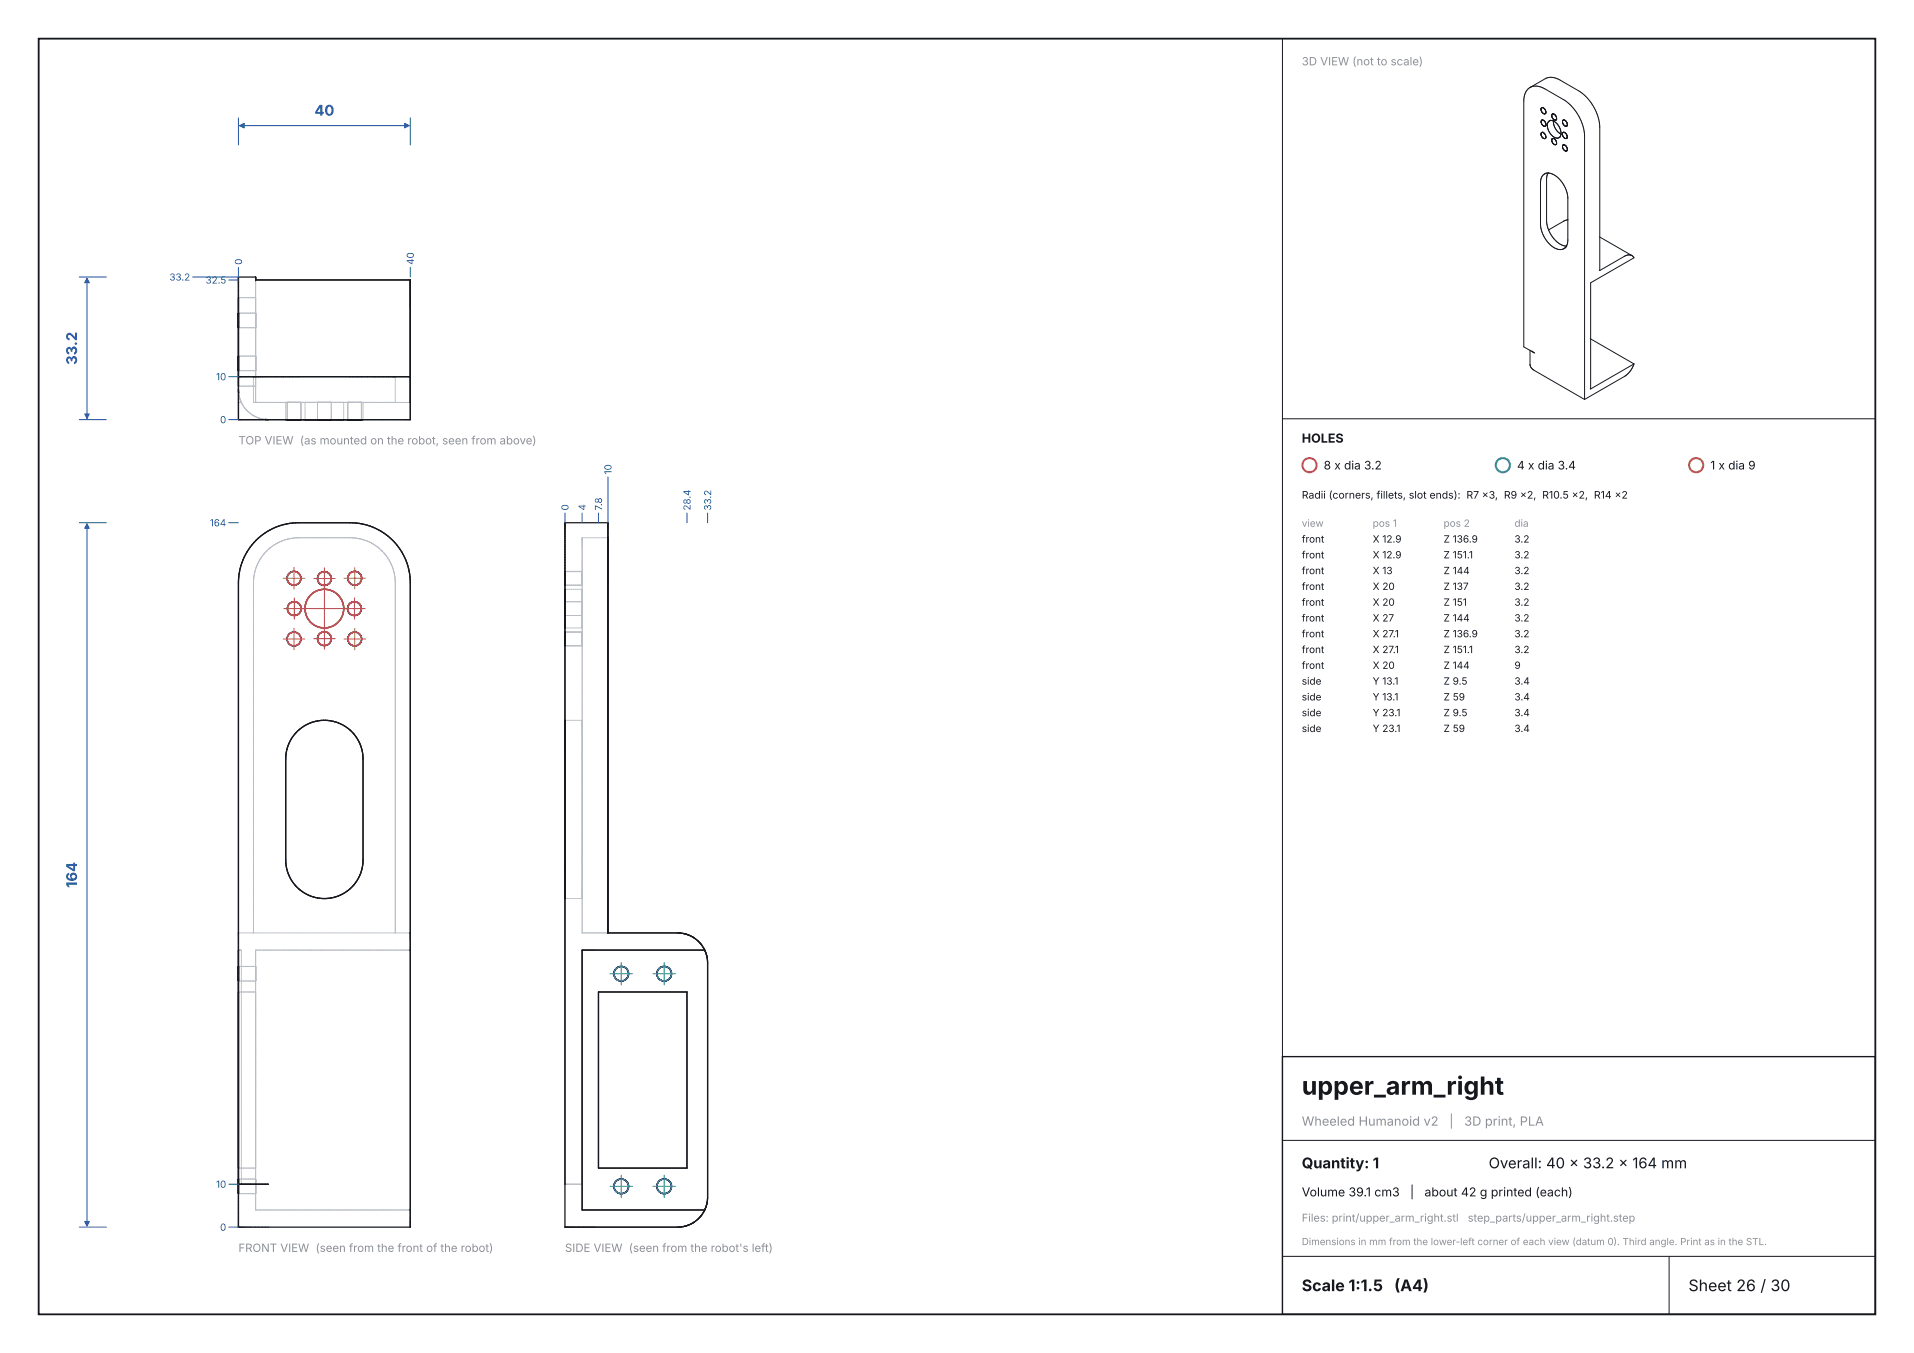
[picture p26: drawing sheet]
<svg xmlns="http://www.w3.org/2000/svg" width="297mm" height="210mm" viewBox="0 0 297 210" stroke-linecap="round" stroke-linejoin="round" font-family="sans-serif">
<defs><g id="words">
<text font-size="3.9" fill="#16181d" x="202" y="169.9">upper_arm_right</text>
<g font-size="2.5" fill="#16181d">
<text x="202" y="200.4">Scale 1:1.5</text>
<text x="216.3" y="200.4">(A4)</text>
<text x="262" y="200.4">Sheet 26 / 30</text>
</g>
<g font-size="2.3" fill="#1f4fa3">
<text x="48.8" y="17.9">40</text>
<text x="11.9" y="56.6" transform="rotate(-90 11.9 56.6)">33.2</text>
<text x="11.9" y="137.8" transform="rotate(-90 11.9 137.8)">164</text>
</g>
<g font-size="2.3" fill="#16181d">
<text x="202" y="181.3">Quantity: 1</text>
<text x="231" y="181.3">Overall: 40 x 33.2 x 164 mm</text>
</g>
<g font-size="2" fill="#8a8f98">
<text x="202" y="174.7">Wheeled Humanoid v2</text>
<text x="224.9" y="174.7">|</text>
<text x="227.2" y="174.7">3D print, PLA</text>
</g>
<g font-size="1.9" fill="#16181d">
<text x="202" y="68.7">HOLES</text>
<text x="202" y="185.7">Volume 39.1 cm3</text>
<text x="218.8" y="185.7">|</text>
<text x="221" y="185.7">about 42 g printed (each)</text>
</g>
<g font-size="1.8" fill="#8a8f98">
<text x="202" y="10.1">3D VIEW (not to scale)</text>
<text x="37" y="69">TOP VIEW (as mounted on the robot, seen from above)</text>
<text x="37" y="194.3">FRONT VIEW (seen from the front of the robot)</text>
<text x="87.7" y="194.3">SIDE VIEW (seen from the robot's left)</text>
</g>
<g font-size="1.8" fill="#16181d">
<text x="205.4" y="72.9">8 x dia 3.2</text>
<text x="235.4" y="72.9">4 x dia 3.4</text>
<text x="265.4" y="72.9">1 x dia 9</text>
</g>
<g font-size="1.7" fill="#8a8f98">
<text x="202" y="189.6">Files: print/upper_arm_right.stl</text>
<text x="227.8" y="189.6">step_parts/upper_arm_right.step</text>
</g>
<g font-size="1.6" fill="#16181d">
<text x="202" y="77.4">Radii (corners, fillets, slot ends): R7 x3, R9 x2, R10.5 x2, R14 x2</text>
<text x="202" y="84.2">front</text>
<text x="202" y="86.7">front</text>
<text x="202" y="89.1">front</text>
<text x="213" y="84.2">X 12.9</text>
<text x="213" y="86.7">X 12.9</text>
<text x="213" y="89.1">X 13</text>
<text x="224" y="84.2">Z 136.9</text>
<text x="224" y="86.7">Z 151.1</text>
<text x="224" y="89.1">Z 144</text>
<text x="235" y="84.2">3.2</text>
<text x="235" y="86.7">3.2</text>
<text x="235" y="89.1">3.2</text>
<text x="202" y="91.6">front</text>
<text x="202" y="94">front</text>
<text x="213" y="91.6">X 20</text>
<text x="213" y="94">X 20</text>
<text x="224" y="91.6">Z 137</text>
<text x="224" y="94">Z 151</text>
<text x="235" y="91.6">3.2</text>
<text x="235" y="94">3.2</text>
<text x="202" y="96.5">front</text>
<text x="202" y="98.9">front</text>
<text x="202" y="101.4">front</text>
<text x="213" y="96.5">X 27</text>
<text x="213" y="98.9">X 27.1</text>
<text x="213" y="101.4">X 27.1</text>
<text x="224" y="96.5">Z 144</text>
<text x="224" y="98.9">Z 136.9</text>
<text x="224" y="101.4">Z 151.1</text>
<text x="235" y="96.5">3.2</text>
<text x="235" y="98.9">3.2</text>
<text x="235" y="101.4">3.2</text>
<text x="202" y="103.8">front</text>
<text x="202" y="106.3">side</text>
<text x="213" y="103.8">X 20</text>
<text x="213" y="106.3">Y 13.1</text>
<text x="224" y="103.8">Z 144</text>
<text x="224" y="106.3">Z 9.5</text>
<text x="235" y="103.8">9</text>
<text x="235" y="106.3">3.4</text>
<text x="202" y="108.7">side</text>
<text x="202" y="111.2">side</text>
<text x="202" y="113.6">side</text>
<text x="213" y="108.7">Y 13.1</text>
<text x="213" y="111.2">Y 23.1</text>
<text x="213" y="113.6">Y 23.1</text>
<text x="224" y="108.7">Z 59</text>
<text x="224" y="111.2">Z 9.5</text>
<text x="224" y="113.6">Z 59</text>
<text x="235" y="108.7">3.4</text>
<text x="235" y="111.2">3.4</text>
<text x="235" y="113.6">3.4</text>
</g>
<g font-size="1.6" fill="#8a8f98">
<text x="202" y="81.8">view</text>
<text x="213" y="81.8">pos 1</text>
<text x="224" y="81.8">pos 2</text>
<text x="235" y="81.8">dia</text>
</g>
<g font-size="1.5" fill="#1f4fa3">
<text x="37.6" y="41.1" transform="rotate(-90 37.6 41.1)">0</text>
<text x="64.2" y="41.1" transform="rotate(-90 64.2 41.1)">40</text>
<text x="26.3" y="43.6">33.2</text>
<text x="31.9" y="44">32.5</text>
<text x="33.5" y="59">10</text>
<text x="34.1" y="65.7">0</text>
<text x="94.9" y="73.6" transform="rotate(-90 94.9 73.6)">10</text>
<text x="32.6" y="81.7">164</text>
<text x="88.2" y="79.2" transform="rotate(-90 88.2 79.2)">0</text>
<text x="90.9" y="79.2" transform="rotate(-90 90.9 79.2)">4</text>
<text x="93.4" y="79.2" transform="rotate(-90 93.4 79.2)">7.8</text>
<text x="107.2" y="79.2" transform="rotate(-90 107.2 79.2)">28.4</text>
<text x="110.4" y="79.2" transform="rotate(-90 110.4 79.2)">33.2</text>
<text x="33.5" y="184.4">10</text>
<text x="34.1" y="191">0</text>
</g>
<text font-size="1.5" fill="#8a8f98" x="202" y="193.3">Dimensions in mm from the lower-left corner of each view (datum 0). Third angle. Print as in the STL.</text>
</g></defs>
<path d="M6 6h285v198h-285z" fill="none" stroke="#16181d" stroke-width=".28"/>
<circle cx="203.2" cy="72.2" r="1.1" fill="none" stroke="#d1495b" stroke-width=".32"/>
<circle cx="233.2" cy="72.2" r="1.1" fill="none" stroke="#1b9e77" stroke-width=".32"/>
<circle cx="263.2" cy="72.2" r="1.1" fill="none" stroke="#e08a00" stroke-width=".32"/>
<path d="M199 164h92v40h-92z" fill="none" stroke="#16181d" stroke-width=".21"/>
<g fill="none" stroke="#b9bdc6" stroke-width=".16" stroke-dasharray=".2 .1">
<path d="M37 59.9h2.7M37 57.5h2.7M37 55.3h2.7M37 50.9h2.7M37 48.6h2.7M37 46.2h2.7M39.7 59.9v-13.7M39.7 57.5h.1M39.7 57.5v-.1M39.7 57.4h.1M39.7 57.4v-.1M39.7 57.3h.1"/>
<path d="M39.7 57.3v-.1M39.7 57.2h.1M39.7 57.2v-.1M39.7 57.1h.1M39.7 57.1v-.1M39.7 57h.1M39.7 57v-.1M39.7 56.9h.1M39.7 56.9v-.1M39.7 56.8h.1M39.7 56.8v-.1M39.7 56.7h.1"/>
<path d="M39.7 56.7v-.1M39.7 56.6h.1M39.7 56.6v-.1M39.7 56.5h.1M39.7 56.5v-.1M39.7 56.4v-.1M39.7 56.3h.1M39.7 56.3v-.1M39.7 56.2h.1M39.7 56.2v-.1M39.7 56.1h.1M39.7 56.1v-.1"/>
<path d="M39.7 56h.1M39.7 56v-.1M39.7 55.9h.1M39.7 55.9v-.1M39.7 55.8h.1M39.7 55.8v-.1M39.7 55.7h.1M39.7 55.7v-.1M39.7 55.6h.1M39.7 55.6v-.1M39.7 55.5h.1M39.7 55.5v-.1"/>
<path d="M39.7 55.4h.1M39.7 55.4v-.1M39.7 55.3h.1M39.7 50.8h.1M39.7 50.8v-.1M39.7 50.7h.1M39.7 50.7v-.1M39.7 50.6h.1M39.7 50.6v-.1M39.7 50.5h.1M39.7 50.5v-.1M39.7 50.4h.1"/>
<path d="M39.7 50.4v-.1M39.7 50.3h.1M39.7 50.3v-.1M39.7 50.2h.1M39.7 50.2v-.1M39.7 50.1h.1M39.7 50.1v-.1M39.7 50h.1M39.7 50v-.1M39.7 49.9v-.1M39.7 49.8h.1M39.7 49.8v-.1"/>
<path d="M39.7 49.7h.1M39.7 49.7v-.1M39.7 49.6h.1M39.7 49.6v-.1M39.7 49.5h.1M39.7 49.5v-.1M39.7 49.4v-.1M39.7 49.3h.1M39.7 49.3v-.1M39.7 49.2h.1M39.7 49.2v-.1M39.7 49.1h.1"/>
<path d="M39.7 49.1v-.1M39.7 49h.1M39.7 49v-.1M39.7 48.9h.1M39.7 48.9v-.1M39.7 48.8h.1M39.7 48.8v-.1M39.7 48.7h.1M39.7 48.7v-.1M39.7 48.6h.1M37 61l.1 .2M37 62.5h.4"/>
<path d="M37.1 61.2v.2M37.1 61.4v.2M37.1 61.6l.1 .2M37.2 61.8l.1 .2M37.3 62l.1 .3M37.4 62.3v.2M37.4 62.5l.2 .2M37.6 62.7l.1 .2M37.7 62.9l.1 .2M37.8 63.1l.1 .1M37.9 63.2l.2 .2M38.1 63.4l.1 .2"/>
<path d="M38.2 63.6l.2 .2M38.4 63.8l.1 .1M38.5 63.9l.2 .2M38.7 64.1l.2 .1M38.9 64.2l.2 .1M39.1 64.3l.2 .2M39.3 64.5l.2 .1M39.3 62.5v-4M39.3 62.5h22M39.3 62.5h.1M39.4 62.5h.1M39.5 64.6l.2 .1"/>
<path d="M39.5 62.5h.1M39.6 62.5h.1M39.7 62.5v-19M39.7 62.5h23.9M39.7 62.5v-18.9M39.7 64.7l.2 .1M39.7 62.5h.2M39.9 62.5h.1M39.9 64.8l.2 .1M40 62.5h.2M40.1 64.9h.2M40.2 62.5h.1"/>
<path d="M40.3 64.9l.2 .1M40.3 62.5h.2M40.5 62.5h.2M40.5 65h.3M40.7 62.5h.2M40.8 65l.2 .1M40.9 62.5h.2M41 65.1h.1M41.1 62.5h.3M41.4 62.5h.2M41.6 62.5h.3M41.9 62.5h.3"/>
<path d="M42.2 62.5h.2M42.4 62.5h.3M42.7 62.5h.3M43 62.5h.3M43.3 62.5h.4M43.7 62.5h.3M44 62.5h.3M44.3 62.5h.3M44.3 65.1v-2.6M44.3 62.5h.1M44.4 62.5h.1M44.5 62.5h.1"/>
<path d="M44.6 65.1v-2.6M44.6 62.5h.1M44.6 62.5h.4M44.7 62.5h.1M44.8 62.5h.1M44.9 62.5h.1M44.9 62.5h.2M45 62.5h.1M45 62.5h.3M45.1 62.5h.1M45.2 62.5h.1M45.2 62.5h.2"/>
<path d="M45.3 62.5h.1M45.3 62.5h.3M45.4 62.5h.2M45.4 62.5h.1M45.5 62.5h.1M45.6 62.5h.1M45.6 62.5h.4M45.7 62.5h.1M45.7 62.5h.2M45.8 62.5h.1M45.9 62.5h.1M45.9 62.5h.2"/>
<path d="M46 62.5h.1M46 62.5h.3M46.1 62.5h.1M46.1 62.5h.3M46.2 62.5h.1M46.3 62.5h.1M46.3 62.5h8M46.4 62.5h.2M46.4 62.5h.1M46.5 62.5h.1M46.6 62.5h.1M46.6 62.5h.2"/>
<path d="M46.7 62.5h.1M46.7 65.1v-2.6M46.8 62.5h.3M47.1 62.5h.2M47.3 65.1v-2.6M47.3 62.5h.3M47.3 62.5h.1M47.4 62.5h.1M47.5 62.5h.1M47.6 62.5h.1M47.6 62.5h.3M47.7 62.5h.1"/>
<path d="M47.8 62.5h.1M47.9 62.5h.1M47.9 62.5h.2M48 62.5h.1M48.1 62.5h.1M48.1 62.5h.3M48.2 62.5h.1M48.3 62.5h.2M48.4 62.5h.3M48.5 62.5h.1M48.6 62.5h.1M48.7 62.5h.1"/>
<path d="M48.7 62.5h.3M48.8 62.5h.2M49 62.5h.1M49 62.5h.3M49.1 62.5h.1M49.2 62.5h.2M49.3 65.1v-2.6M49.3 62.5h.3M49.3 62.5h.1M49.4 62.5h.1M49.5 62.5h.1M49.5 62.5h.2"/>
<path d="M49.6 62.5h.1M49.6 62.5h.3M49.7 62.5h.1M49.8 62.5h.1M49.8 62.5h.2M49.9 62.5h.3M49.9 62.5h.1M50 62.5h.1M50.1 62.5h.1M50.1 62.5h.2M50.2 62.5h.3M50.2 62.5h.1"/>
<path d="M50.3 62.5h.1M50.4 62.5h.1M50.4 62.5h.2M50.5 62.5h.1M50.5 62.5h.3M50.6 62.5h.1M50.7 62.5h.1M50.7 62.5h.2M50.8 62.5h.1M50.8 62.5h.3M50.9 62.5h.1M51 62.5h.1"/>
<path d="M51.1 62.5h.1M51.1 62.5h.3M51.1 62.5h.2M51.2 62.5h.1M51.3 62.5h.1M51.4 62.5h.1M51.4 62.5h.3M51.4 65.1v-2.6M51.4 62.5h.2M51.6 62.5h.1M51.7 62.5h.3M51.7 62.5h.1"/>
<path d="M51.8 62.5h.2M52 62.5h.2M52 62.5h.1M52.1 62.5h.1M52.2 62.5h.1M52.2 62.5h.3M52.3 62.5h.1M52.4 62.5h.1M52.5 62.5h.3M52.5 62.5h.1M52.6 62.5h.1M52.7 62.5h.1"/>
<path d="M52.8 62.5h.3M52.8 62.5h.1M52.9 62.5h.1M53 62.5h.1M53.1 62.5h.2M53.1 62.5h.1M53.2 62.5h.1M53.3 62.5h.1M53.3 65.1v-2.6M53.3 62.5h.3M53.6 62.5h.2M53.8 62.5h.3"/>
<path d="M53.9 65.1v-2.6M54 62.5h.1M54 65.1v-2.6M54.1 62.5h.1M54.1 62.5h.2M54.2 62.5h.1M54.3 62.5h.1M54.3 62.5h.2M54.3 62.5h.4M54.4 62.5h.1M54.5 62.5h.1M54.5 62.5h.2"/>
<path d="M54.6 62.5h.1M54.7 62.5h.1M54.7 62.5h.3M54.7 62.5h.2M54.8 62.5h.1M54.9 62.5h.1M54.9 62.5h.2M55 62.5h.1M55 62.5h.4M55.1 62.5h.1M55.1 62.5h.2M55.2 62.5h.1"/>
<path d="M55.3 62.5h.1M55.3 62.5h.2M55.4 62.5h.3M55.4 62.5h.1M55.5 62.5h.1M55.6 62.5h.1M55.7 62.5h.1M55.7 62.5h.3M55.7 62.5h.2M55.8 62.5h.1M55.9 62.5h.1M56 62.5h.1"/>
<path d="M56 62.5h.4M56.1 62.5h.1M56.1 65.1v-2.6M56.2 62.5h.1M56.3 62.5h.1M56.3 65.1v-2.6M56.4 62.5h.3M56.7 62.5h.3M57 62.5h.3M57.3 62.5h.3M57.6 62.5h.3M57.9 62.5h.3"/>
<path d="M58.2 62.5h.3M58.5 62.5h.3M58.8 62.5h.2M59 62.5h.3M59.3 62.5h.2M59.5 62.5h.2M59.7 62.5h.3M60 62.5h.2M60.2 62.5h.1M60.3 62.5h.2M60.5 62.5h.2M60.7 62.5h.1"/>
<path d="M60.8 62.5h.1M60.9 62.5h.1M61 62.5h.1M61.1 62.5h.1M61.2 62.5h.1M61.3 62.5h.1M61.3 62.5v-4M39.3 90.5v-.4M39.3 90.1l.1-.3M39.4 89.8v-.4M39.4 89.4l.1-.3M39.5 89.1v-.3"/>
<path d="M39.5 88.8l.1-.4M39.6 88.4l.1-.3M39.7 88.1l.2-.3M39.9 87.8l.1-.3M40 87.5l.2-.3M40.2 87.2l.1-.3M40.3 86.9l.2-.3M40.5 86.6l.2-.3M40.7 86.3l.2-.3M40.9 86l.2-.2M41.1 85.8l.3-.3M41.4 85.5l.2-.2"/>
<path d="M41.6 85.3l.3-.2M41.9 85.1l.3-.3M42.2 84.8l.2-.2M42.4 84.6l.3-.1M42.7 84.5l.3-.2M43 84.3l.3-.2M43.3 84.1l.4-.1M43.7 84l.3-.1M44 83.9l.3-.1M44.3 83.8l.3-.1M44.6 83.7l.4-.1M45 83.6l.3-.1"/>
<path d="M45.3 83.5h.3M45.6 83.5h.4M46 83.5h.3M46.3 83.5h8M54.3 83.5h.4M54.7 83.5h.3M55 83.5h.4M55.4 83.5l.3 .1M55.7 83.6l.3 .1M56 83.7l.4 .1M56.4 83.8l.3 .1M56.7 83.9l.3 .1"/>
<path d="M57 84l.3 .1M57.3 84.1l.3 .2M57.6 84.3l.3 .2M57.9 84.5l.3 .1M58.2 84.6l.3 .2M58.5 84.8l.3 .3M58.8 85.1l.2 .2M59 85.3l.3 .2M59.3 85.5l.2 .3M59.5 85.8l.2 .2M59.7 86l.3 .3M60 86.3l.2 .3"/>
<path d="M60.2 86.6l.1 .3M60.3 86.9l.2 .3M60.5 87.2l.2 .3M60.7 87.5l.1 .3M60.8 87.8l.1 .3M60.9 88.1l.1 .3M61 88.4l.1 .4M61.1 88.8l.1 .3M61.2 89.1l.1 .3M61.3 89.4v.4M61.3 89.8v.3M61.3 90.1v.4"/>
<path d="M87.7 98.1h2.6M87.7 90.8h2.6M87.7 88.7h2.6M87.7 95.5h2.6M87.7 93.4h2.6M87.7 97.5h2.6M87.7 91.5h2.6M87.7 90.9h2.6M90.3 90.5v-.4M90.3 90.1v-.3M90.3 89.8v-.4M90.3 89.4v-.3"/>
<path d="M90.3 89.1v-.3M90.3 88.8v-.4M90.3 88.4v-.3M90.3 88.1v-.3M90.3 87.8v-.3M90.3 87.5v-.3M90.3 87.2v-.3M90.3 86.9v-.3M90.3 86.6v-.3M90.3 86.3v-.3M90.3 86v-.2M90.3 85.8v-.3"/>
<path d="M90.3 85.5v-.2M90.3 85.3v-.2M90.3 85.1v-.3M90.3 84.8v-.2M90.3 84.6v-.1M90.3 84.5v-.2M90.3 84.3v-.2M90.3 84.1v-.1M90.3 84v-.1M90.3 83.9v-.1M90.3 83.8v-.1M90.3 99.2h.1"/>
<path d="M90.3 99.2v-.1M90.3 89.8h.1M90.3 89.8v-.1M90.3 99.2v.1M90.3 99.1h.1M90.3 89.8v.1M90.3 89.7v-.1M90.3 99.3h.1M90.3 99.1v-.1M90.3 89.9h.1M90.3 89.6h.1M90.3 99.3v.1"/>
<path d="M90.3 99h.1M90.3 89.9v.1M90.3 89.6v-.1M90.3 99.4h.1M90.3 99v-.1M90.3 90h.1M90.3 89.5h.1M90.3 99.4v.1M90.3 98.9h.1M90.3 90v.1M90.3 89.5v-.1M90.3 99.5h.1"/>
<path d="M90.3 98.9v-.1M90.3 94.5h.1M90.3 94.5v-.1M90.3 90.1h.1M90.3 89.4h.1M90.3 94.5v.1M90.3 94.4h.1M90.3 94.6h.1M90.3 94.4v-.1M90.3 94.6v.1M90.3 94.3h.1M90.3 99.5v.1"/>
<path d="M90.3 98.8h.1M90.3 90.1v.1M90.3 89.4v-.1M90.3 94.7h.1M90.3 94.3v-.1M90.3 94.7v.1M90.3 94.2h.1M90.3 83.7v-.1M90.3 99.6h.1M90.3 98.8v-.1M90.3 90.2h.1M90.3 89.3h.1"/>
<path d="M90.3 94.8h.1M90.3 94.2v-.1M90.3 99.6v.1M90.3 98.7h.1M90.3 90.2v.1M90.3 89.3v-.1M90.3 94.8v.1M90.3 94.1h.1M90.3 99.7h.1M90.3 98.7v-.1M90.3 90.3h.1M90.3 89.2h.1"/>
<path d="M90.3 94.9h.1M90.3 94.1v-.1M90.3 94.9v.1M90.3 94h.1M90.3 99.7v.1M90.3 98.6h.1M90.3 90.3v.1M90.3 95h.1M90.3 94v-.1M90.3 99.8h.1M90.3 98.6v-.1M90.3 90.4h.1"/>
<path d="M90.3 89.2v-.1M90.3 95v.1M90.3 93.9h.1M90.3 99.8v.1M90.3 98.5h.1M90.3 89.1h.1M90.3 95.1h.1M90.3 93.9v-.1M90.3 99.9h.1M90.3 90.4v.1M90.3 89.1v-.1M90.3 95.1v.1"/>
<path d="M90.3 93.8h.1M90.3 98.5v-.1M90.3 90.5h.1M90.3 89h.1M90.3 95.2h.1M90.3 93.8v-.1M90.3 99.9v.1M90.3 98.4h.1M90.3 90.5v.1M90.3 93.7h.1M90.3 100h.1M90.3 98.4v-.1"/>
<path d="M90.3 90.6h.1M90.3 89v-.1M90.3 95.2v.1M90.3 98.3h.1M90.3 88.9h.1M90.3 95.3h.1M90.3 93.7v-.1M90.3 83.6v-.1M90.3 93.6h.1M90.3 90.6v.1M90.3 88.9v-.1M90.3 95.3v.1"/>
<path d="M90.3 98.3v-.1M90.3 90.7h.1M90.3 88.8h.1M90.3 95.4h.1M90.3 93.6v-.1M90.3 98.2h.1M90.3 93.5h.1M90.3 95.4v.1M90.3 90.7v.1M90.3 88.8v-.1M90.3 95.5h.1M90.3 90.8h.1"/>
<path d="M90.3 88.7h.1M90.3 83.5h.1M90.3 93.5v-.1M90.3 93.4v.1M90.3 90.8v-.1M90.3 88.7v.1M90.3 95.5v-.1M90.3 98.2v.1M90.3 90.7v-.1M90.3 88.8v.1M90.3 93.5v.1M90.3 95.4v-.1"/>
<path d="M90.3 98.3v.1M90.3 88.9v.1M90.3 100v-.1M90.3 90.6v-.1M90.3 93.6v.1M90.3 83.5h3.9M90.3 98.4v.1M90.3 95.3v-.1M90.3 90.5v-.1M90.3 89v.1M90.3 99.9v-.1M90.3 93.7v.1"/>
<path d="M90.3 98.5v.1M90.3 89.1v.1M90.3 95.2v-.1M90.3 99.8v-.1M90.3 90.4v-.1M90.3 93.8v.1M90.3 98.6v.1M90.3 95.1v-.1M90.3 99.7v-.1M90.3 90.3v-.1M90.3 89.2v.1M90.3 93.9v.1"/>
<path d="M90.3 98.7v.1M90.3 99.6v-.1M90.3 90.2v-.1M90.3 89.3v.1M90.3 95v-.1M90.3 98.8v.1M90.3 94v.1M90.3 99.5v-.1M90.3 90.1v-.1M90.3 89.4v.1M90.3 94.9v-.1M90.3 98.9v.1"/>
<path d="M90.3 99.4v-.1M90.3 90v-.1M90.3 89.5v.1M90.3 94.1v.1M90.3 99v.1M90.3 99.3v-.1M90.3 89.9v-.1M90.3 89.6v.1M90.3 99.1v.1M90.3 89.7v.1M90.3 94.8v-.1M90.3 94.2v.1"/>
<path d="M90.3 94.7v-.1M90.3 94.3v.1M90.3 94.6v-.1M90.3 94.4v.1M90.3 94.5v-.2M90.3 94.6v.2M90.3 94.2v-.2M90.3 94.9v.2M90.3 93.9v-.2M90.3 95.2v.2M90.3 93.6v-.2M90.3 95.5v.1"/>
<path d="M90.3 93.4v-.1M90.3 95.6v.2M90.3 93.3v-.1M90.3 95.8v.1M90.3 93.2v-.2M90.3 95.9v.1M90.3 93v-.1M90.3 96v.2M90.3 92.9v-.1M90.3 96.2v.1M90.3 92.8v-.1M90.3 96.3v.1"/>
<path d="M90.3 92.7v-.2M90.3 96.4v.1M90.3 92.5v-.1M90.3 96.5v.1M90.3 92.4v-.1M90.3 96.6v.1M90.3 92.3v-.1M90.3 96.7v.1M90.3 92.2v-.1M90.3 96.8v.1M90.3 92.1v-.1M90.3 96.9v.1"/>
<path d="M90.3 92v-.1M90.3 97v.1M90.3 91.9h.1M90.3 97.1h.1M90.3 91.9v-.1M90.3 97.1v.1M90.3 91.8v-.1M90.3 97.2v.1M90.3 91.7h.1M90.3 97.3h.1M90.3 91.7v-.1M90.3 89.7h.1"/>
<path d="M90.3 97.3v.1M90.3 91.6h.1M90.3 97.4h.1M90.3 91.6v-.1M90.3 91.5h.1M90.3 98.2v-.1M90.3 98.1h.1M90.3 97.4v.1M90.3 97.5v-.1M90.3 98.1v.1M90.3 91.5v.1M90.3 97.4v-.1"/>
<path d="M90.3 91.6v.1M90.3 97.3v-.1M90.3 97.2v-.1M90.3 91.7v.1M90.3 91.8v.1M90.3 97.1v-.1M90.3 97v-.1M90.3 91.9v.1M90.3 96.9v-.1M90.3 92v.1M90.3 96.8v-.1M90.3 92.1v.1"/>
<path d="M90.3 96.7v-.1M90.3 92.2v.1M90.3 96.6v-.1M90.3 92.3v.1M90.3 96.5v-.1M90.3 92.4v.1M90.3 96.4v-.1M90.3 92.5v.2M90.3 96.3v-.1M90.3 92.7v.1M90.3 96.2v-.2M90.3 92.8v.1"/>
<path d="M90.3 96v-.1M90.3 92.9v.1M90.3 95.9v-.1M90.3 93v.2M90.3 95.8v-.2M90.3 93.2v.1M90.3 95.6v-.1M90.3 93.3v.1M90.3 93.4v.2M90.3 95.4v-.2M90.3 93.7v.2M90.3 95.1v-.2"/>
<path d="M90.3 94v.2M90.3 94.8v-.2M90.3 94.3v.2M90.3 83.5v.1M90.3 83.6v.1M90.3 83.7v.1M90.3 83.8v.1M90.3 83.9v.1M90.3 84v.1M90.3 84.1v.2M90.3 84.3v.2M90.3 84.5v.1"/>
<path d="M90.3 84.6v.2M90.3 84.8v.3M90.3 85.1v.2M90.3 85.3v.2M90.3 85.5v.3M90.3 85.8v.2M90.3 86v.3M90.3 86.3v.3M90.3 86.6v.3M90.3 86.9v.3M90.3 87.2v.3M90.3 87.5v.3"/>
<path d="M90.3 87.8v.3M90.3 88.1v.3M90.3 88.4v.4M90.3 88.8v.3M90.3 89.1v.3M90.3 89.4v.4M90.3 89.8v.3M90.3 90.1v.4M87.7 100.2h2.6M87.7 111.8h2.6M90.3 117.8v-.3M90.3 117.5v-.3"/>
<path d="M90.3 117.2v-.3M90.3 116.9v-.3M90.3 116.6v-.3M90.3 116.3v-.3M90.3 116v-.3M90.3 115.7v-.2M90.3 115.5v-.3M90.3 115.2v-.3M90.3 100v.1M90.3 100.1h.1M90.3 114.9v-.2M90.3 100.1v.1"/>
<path d="M90.3 100.2h.1M90.3 114.7v-.3M90.3 114.4v-.2M90.3 114.2v-.3M90.3 113.9v-.2M90.3 113.7v-.2M90.3 100.2v-.1M90.3 113.5v-.2M90.3 100.1v-.1M90.3 113.3v-.2M90.3 113.1v-.2M90.3 112.9v-.1"/>
<path d="M90.3 112.8v-.2M90.3 112.6v-.1M90.3 112.5v-.2M90.3 112.3v-.1M90.3 112.2v-.1M90.3 112.1v-.1M90.3 112h.1M90.3 112v-.1M90.3 111.9v-.1M90.3 111.8h.1M90.3 111.8v.1M90.3 111.9v.1"/>
<path d="M90.3 112v.1M90.3 112.1v.1M90.3 112.2v.1M90.3 112.3v.2M90.3 112.5v.1M90.3 112.6v.2M90.3 112.8v.1M90.3 112.9v.2M90.3 113.1v.2M90.3 113.3v.2M90.3 113.5v.2M90.3 113.7v.2"/>
<path d="M90.3 113.9v.3M90.3 114.2v.2M90.3 114.4v.3M90.3 114.7v.2M90.3 114.9v.3M90.3 115.2v.3M90.3 115.5v.2M90.3 115.7v.3M90.3 116v.3M90.3 116.3v.3M90.3 116.6v.3M90.3 116.9v.3"/>
<path d="M90.3 117.2v.3M90.3 117.5v.3M87.7 139.5h2.6M90.3 133.5v-15.7M90.3 133.5v.3M90.3 133.8v.3M90.3 134.1v.3M90.3 134.4v.3M90.3 134.7v.2M90.3 134.9v.3M90.3 135.2v.3M90.3 135.5v.3"/>
<path d="M90.3 135.8v.3M90.3 136.1v.2M90.3 136.3v.3M90.3 136.6v.2M90.3 136.8v.3M90.3 137.1v.2M90.3 137.3v.2M90.3 137.5v.3M90.3 137.8v.2M90.3 138v.2M90.3 138.2v.1M90.3 138.3v.2"/>
<path d="M90.3 138.5v.2M90.3 138.7v.1M90.3 138.8v.1M90.3 138.9v.2M90.3 139.1v.1M90.3 139.2h.1M90.3 139.2v.1M90.3 139.3v.1M90.3 139.4h.1M90.3 139.4v.1M90.3 139.5v-.1M90.3 139.4v-.1"/>
<path d="M90.3 139.3v-.1M90.3 139.2v-.1M90.3 139.1v-.2M90.3 138.9v-.1M90.3 138.8v-.1M90.3 138.7v-.2M90.3 138.5v-.2M90.3 138.3v-.1M90.3 138.2v-.2M90.3 138v-.2M90.3 137.8v-.3M90.3 137.5v-.2"/>
<path d="M90.3 137.3v-.2M90.3 137.1v-.3M90.3 136.8v-.2M90.3 136.6v-.3M90.3 136.3v-.2M90.3 136.1v-.3M90.3 135.8v-.3M90.3 135.5v-.3M90.3 135.2v-.3M90.3 134.9v-.2M90.3 134.7v-.3M90.3 134.4v-.3"/>
<path d="M90.3 134.1v-.3M90.3 133.8v-.3M37 147.5h.4M37.1 154h2.6M37.1 152.3h2.6M37.1 150h2.6M37.1 147.5h.1M37.1 144.8h2.2M37.2 147.5h.1M37.3 147.5h.1M37.4 147.5h.1M39.3 144.8v-54.3"/>
<path d="M39.3 144.8h22M39.7 147.5h23.9M39.7 151.2v-.1M39.7 151.2h.1M39.7 151.1v-.1M39.7 151.2v.1M39.7 151h.1M39.7 151.3h.1M39.7 151v-.1M39.7 151.3v.1M39.7 150.9h.1M39.7 151.4h.1"/>
<path d="M39.7 150.9v-.1M39.7 151.4v.1M39.7 150.8h.1M39.7 151.5h.1M39.7 150.8v-.1M39.7 151.5v.1M39.7 150.7h.1M39.7 151.6v.1M39.7 150.7v-.1M39.7 151.7h.1M39.7 150.6h.1M39.7 150.6v-.1"/>
<path d="M39.7 151.7v.1M39.7 150.5h.1M39.7 151.8h.1M39.7 150.5v-.1M39.7 151.8v.1M39.7 150.4h.1M39.7 151.9h.1M39.7 150.4v-.1M39.7 151.9v.1M39.7 150.3h.1M39.7 152h.1M39.7 150.3v-.1"/>
<path d="M39.7 152v.1M39.7 150.2h.1M39.7 152.1h.1M39.7 150.2v-.1M39.7 152.1v.1M39.7 150.1h.1M39.7 152.2h.1M39.7 150.1v-.1M39.7 150v.1M39.7 152.2v-.1M39.7 150.1v.1M39.7 152.1v-.1"/>
<path d="M39.7 150.2v.1M39.7 152v-.1M39.7 150.3v.1M39.7 151.9v-.1M39.7 150.4v.1M39.7 151.8v-.1M39.7 150.5v.1M39.7 151.7v-.1M39.7 150.6v.1M39.7 151.6v-.1M39.7 150.7v.1M39.7 151.5v-.1"/>
<path d="M39.7 150.8v.1M39.7 151.4v-.1M39.7 150.9v.1M39.7 151.3v-.1M39.7 151v.1M39.7 147.5v.2M39.7 147.7v.2M39.7 147.9v.2M39.7 148.1v.2M39.7 148.3v.3M39.7 148.6v.2M39.7 148.8v.2"/>
<path d="M39.7 149v.2M39.7 149.2v.3M61.3 144.8v-54.3M61.3 144.8h2.3M90.3 147.5h2M90.3 144.8v-54.3M90.3 144.8h3.9M90.5 147.5h-.2M90.8 147.5h-.3M91 147.5h-.2M91.2 147.5h-.2M91.4 147.5h-.2"/>
<path d="M91.6 147.5h-.2M91.9 147.5h-.3M92.1 147.5h-.2M92.3 147.5h-.2M37.1 181.3h2.6M37.1 185.3h2.6M37.1 183h2.6M37.4 183.7v-36.2M39.7 187.8v-40.3M39.7 187.8h23.9M39.7 181.3v-27.3M39.7 184.2v-.1"/>
<path d="M39.7 184.2h.1M39.7 184.1v-.1M39.7 184.2v.1M39.7 184h.1M39.7 184.3h.1M39.7 184v-.1M39.7 184.3v.1M39.7 183.9h.1M39.7 184.4h.1M39.7 183.9v-.1M39.7 184.4v.1M39.7 183.8h.1"/>
<path d="M39.7 184.5h.1M39.7 183.8v-.1M39.7 184.5v.1M39.7 183.7h.1M39.7 184.6v.1M39.7 183.7v-.1M39.7 184.7h.1M39.7 183.6h.1M39.7 183.6v-.1M39.7 184.7v.1M39.7 183.5h.1M39.7 184.8h.1"/>
<path d="M39.7 183.5v-.1M39.7 184.8v.1M39.7 183.4h.1M39.7 184.9h.1M39.7 183.4v-.1M39.7 184.9v.1M39.7 183.3h.1M39.7 185h.1M39.7 183.3v-.1M39.7 185v.1M39.7 183.2h.1M39.7 185.1h.1"/>
<path d="M39.7 183.2v-.1M39.7 185.1v.1M39.7 183.1h.1M39.7 185.2h.1M39.7 183.1v-.1M39.7 183v.1M39.7 185.2v-.1M39.7 183.1v.1M39.7 185.1v-.1M39.7 183.2v.1M39.7 185v-.1M39.7 183.3v.1"/>
<path d="M39.7 184.9v-.1M39.7 183.4v.1M39.7 184.8v-.1M39.7 183.5v.1M39.7 184.7v-.1M39.7 183.6v.1M39.7 184.6v-.1M39.7 183.7v.1M39.7 184.5v-.1M39.7 183.8v.1M39.7 184.4v-.1M39.7 183.9v.1"/>
<path d="M39.7 184.3v-.1M39.7 184v.1M39.7 187.8v-.2M39.7 187.6v-.2M39.7 187.4v-.2M39.7 187.2v-.3M39.7 186.9v-.2M39.7 186.7v-.2M39.7 186.5v-.2M39.7 186.3v-.3M39.7 186v-.2M39.7 185.8v-36.3"/>
<path d="M87.7 183.8h2.6M87.8 183.8h-.1M87.8 183.8h.1M87.9 183.8h-.1M87.9 183.8h.1M88 183.8h-.1M88.1 183.8h-.1M88.2 183.8h-.1M88.3 183.8h-.1M88.5 183.8h-.2M88.6 183.8h-.1M88.7 183.8h-.1"/>
<path d="M88.9 183.8h-.2M89 183.8h-.1M89.2 183.8h-.2M89.4 183.8h-.2M89.5 183.8h-.1M89.7 183.8h-.2M89.9 183.8h-.2M90.1 183.8h-.2M90.3 183.8v-36.3M90.3 183.8h-.2"/>
</g>
<g fill="none" stroke="#16181d" stroke-width=".19">
<path d="M37 43v22.1h26.7v-21.7h-24M37 58.5h26.7M37 43h2.7M39.7 43v.6M37 60.5v.4M37 60.9v.1M41.2 65.1h.5M39.7 83.9a9.3 9.3 0 0 1 6.6-2.8h8a9.3 9.3 0 0 1 9.4 9.4v100h-26.7v-100a9.3 9.3 0 0 1 2.7-6.6zM87.7 81.1v109.4h17.4l.9-.1 1.1-.4M87.7 81.1h6.6M94.3 83.5h.1M94.3 81.1v63.7"/>
<path d="M46.1 113.5a6 6 0 0 1 6.6-1.2 6 6 0 0 1 3.6 5.5v15.7a6 6 0 0 1-6 6 6 6 0 0 1-6-6v-15.7a6 6 0 0 1 1.8-4.3zM37 147.5h.1M63.6 147.5h.1M63.6 144.8h.1M92.9 154h13.7v27.3h-13.7zM94.3 144.8h11.1l1.1 .2 .8 .4M107.1 145.2l.2 .1M107.3 145.3l1.1 .9 1 1.3M109.4 147.5h-19.1v40.3h19.1M109.4 147.5l.3 .8 .1 1.2v36.3l-.3 1.6M37 183.8h4.7M37.4 183.7v.1"/>
<path d="M63.6 187.8h.1M87.7 183.8h.1M108.1 189.4l-1 .6M109.4 187.8l-.7 1-.6 .6M109.5 187.4l-.1 .4M109.6 187.2l-.1 .2"/>
<circle cx="45.6" cy="99.2" r="1.07"/>
<circle cx="45.6" cy="89.8" r="1.07"/>
<circle cx="45.7" cy="94.5" r="1.07"/>
<circle cx="50.3" cy="94.5" r="3"/>
<circle cx="50.3" cy="89.8" r="1.07"/>
<circle cx="50.3" cy="99.1" r="1.07"/>
<circle cx="55" cy="94.5" r="1.07"/>
<circle cx="55" cy="99.2" r="1.07"/>
<circle cx="55" cy="89.8" r="1.07"/>
<circle cx="96.4" cy="151.1" r="1.13"/>
<circle cx="103.1" cy="151.1" r="1.13"/>
<circle cx="96.4" cy="184.1" r="1.13"/>
<circle cx="103.1" cy="184.1" r="1.13"/>
</g>
<g fill="none" stroke="#1f4fa3" stroke-width=".16">
<path d="M37 18.3v4.2M37.2 19.5h26.3M63.7 18.3v4.2M12.3 43h4.2M13.5 43.2v21.8M35.5 58.5h1.5M35.5 43.5h1.5M37 41.5v1.5h-7.1M63.7 41.5v1.5M12.3 65.1h4.2M35.5 65.1h1.5M87.7 79.6v1.5"/>
<path d="M90.3 79.6v1.5M92.9 79.6v1.5M94.3 74v7.1M106.6 79.6v1.5M109.8 79.6v1.5M12.3 81.1h4.2M13.5 81.3v109M35.5 81.1h1.5M12.3 190.5h4.2M35.5 190.5h1.5M35.5 183.8h1.5"/>
</g>
<g fill="#1f4fa3" stroke="#1f4fa3" stroke-width=".16">
<path d="M62.8 19.1l.7 .4-.7 .4z"/>
<path d="M37.2 19.5l.7-.4v.8z"/>
<path d="M13.5 43.2l.4 .7h-.8z"/>
<path d="M13.1 64.3h.8l-.4 .7z"/>
<path d="M13.5 81.3l.4 .7h-.8z"/>
<path d="M13.1 189.6h.8l-.4 .7z"/>
</g>
<g fill="none" stroke="#16181d" stroke-width=".16">
<path d="M199 6v198M237.4 13.6a2.33 2.33 0 0 0-1 2.1v38.1l1.7 1-.4-.3M237.4 13.6l2.4-1.4a2.33 2.33 0 0 1 2.3 .2l2.8 1.7a7.3 7.3 0 0 1 3.3 5.7v22.2M237.4 13.6a2.33 2.33 0 0 1 2.4 .2l2.8 1.6a7.3 7.3 0 0 1 3.3 5.8v40.8M239.1 17h.1M239.1 16.9v.1M239.1 16.9h.1M239.1 17v.1M239.1 17.1h.1M239.1 18.9h.1M239.1 18.9v.1M239.1 17.1l.1 .1"/>
<path d="M239.1 18.8v.1M239.1 19h.1M239.1 18.8h.1M239.2 16.8l-.1 .1M239.2 17.2h.1M239.2 18.8h-.1M239.2 19v.1M239.2 16.8h.1M239.2 18.8h.1M239.2 19.1v.1M239.2 18.7v.1M239.2 18.7h.1"/>
<path d="M239.2 17.2v.1M239.2 16.7v.1M239.2 17.3l.1 .1M239.2 19.2h.1M239.2 16.7h.1M239.2 19.2v.1M239.2 19.3h.1M239.3 16.7h-.1M239.3 18.6v.1M239.3 19.3h.1M239.3 16.7h.1M239.3 17.4h.1"/>
<path d="M239.3 18.6h.1M239.3 19.3l.1 .2M239.3 17.4v.1M239.3 17.5h.1M239.4 18.6h.1M239.4 17.5h.1M239.4 16.7h.1M239.4 18.6l-.1 .1M239.4 17.5v.1M239.4 17.6h.1M239.4 19.5h.1M239.4 18.7h.1"/>
<path d="M239.5 16.7h.1M239.5 18.7h.1M239.5 17.6h.1M239.5 16.7v.1M239.5 19.5v.1M239.5 16.8h.1M239.5 19.6h.1M239.5 17.6l.1 .1M239.6 18.7h.1M239.6 17.7h.1M239.6 16.8l.1 .1M239.6 19.6h.1"/>
<path d="M239.6 18.7v.1M239.6 18.8h.1M239.6 18.8l.1 .1M239.7 19.6h.1M239.7 17.7h.1M239.7 16.9v.1M239.7 18.9h.1M239.7 17h.1M239.7 18.9l.1 .1M239.8 19.6h-.1M239.8 17.6l-.1 .1M239.8 17h.1"/>
<path d="M239.8 19.6h.1M239.8 17.6h.1M239.8 17v.2M239.8 19h.1M239.8 19v.1M239.8 19.1l.1 .1M239.8 17.2h.1M239.8 19.5h.1M239.9 17.5l-.1 .1M239.9 17.2v.1M239.9 19.5h-.1M239.9 17.5h.1"/>
<path d="M239.9 19.5h.1M239.9 19.2h.1M239.9 17.3h.1M239.9 17.3v.1M239.9 17.4v.1M239.9 17.4h.1M239.9 19.4v.1M239.9 19.4h.1M239.9 19.2v.1M239.9 19.3h.1M239.9 19.3v.1M239.9 17.6h-.1"/>
<path d="M239.9 19.5l-.1 .1M240.4 18.8l-.2 .2-.1 .5 .3 1 .7 .8 .5 .1h.3M240.4 18.8l.4-.1 .4 .2 .7 .8 .3 1-.1 .4-.2 .3M240.6 18.6l-.2 .2M240.8 17.9v.1M240.8 17.9h.1M240.8 18h.1M240.8 18v.1M240.8 17.8v.1M240.8 18.1h.1M240.8 17.8h.1M240.8 18.1v.1"/>
<path d="M240.8 18.2h.1M240.8 18.2l.1 .1M240.9 17.7l-.1 .1M240.9 17.7h.1M240.9 18.3h.1M240.9 18.3v.1M240.9 18.4h.1M240.9 18.4l.2 .1M241 17.7h.1M241 17.6l-.1 .1M241.1 17.7h.1M241.1 18.7v.6l.3 .7 .4 .5 .5 .3"/>
<path d="M241.1 18.5v.1M241.1 18.6h.1M241.2 17.7v.1M241.2 18.6h.1M241.2 17.8h.1M241.3 17.8l.1 .1M241.3 18.6v.1M241.3 18.7h.1M241.4 18.7h-.1M241.4 18.7h.1M241.4 17.9h.1M241.4 17.9v.1"/>
<path d="M241.4 18.6h.1M241.4 18l.1 .1M241.5 18.1h.1M241.5 18.6h.1M241.5 18.1v.1M241.5 18.2h.1M241.5 18.5v.1M241.5 18.5h.1M241.5 18.2v.1M241.5 18.3h.1M241.5 18.4v.1M241.5 18.3v.1"/>
<path d="M241.5 18.4h.1M241.6 18.5l-.2 .1M242.5 18.9h.1M242.5 18.8v.1M242.5 18.9v.1M242.5 18.8h.1M242.5 19h.1M242.5 19v.1M242.5 18.7v.1M242.5 19.1h.1M242.5 19.1l.1 .2M242.5 18.7h.1"/>
<path d="M242.6 18.7h-.1M242.6 18.6v.1M242.6 19.3h.1M242.6 18.6h.1M242.6 19.3v.1M242.6 19.4h.1M242.7 18.6h-.1M242.7 19.4h.1M242.7 18.6h.1M242.7 19.4l.1 .1M242.8 19.5h.1M242.8 18.6v.1"/>
<path d="M242.8 19.5v.1M242.8 18.7h.1M242.8 19.6h.1M242.9 19.6h.1M242.9 18.7h.1M242.9 18.7l.1 .1M243 19.6h.1M243 18.8h.1M243 18.8v.1M243 18.9h.1M243.1 19.6h.1M243.1 18.9h.1"/>
<path d="M243.1 18.9v.1M243.1 19h.1M243.1 19l.1 .1M243.2 19.5h-.1M243.2 19.1h.1M243.2 19.1v.1M243.2 19.5h.1M243.2 19.4v.1M243.2 19.2h.1M243.2 19.4h.1M243.2 19.2v.1M243.2 19.3h.1"/>
<path d="M243.2 19.3v.1M243.2 19.5l-.1 .1M239.1 20.8h.1M239.1 20.8v.1M239.1 20.9h.1M239.1 20.7v.1M239.1 20.7h.1M239.1 20.9v.1M239.1 21h.1M239.2 20.7h-.1M239.2 21v.1M239.2 20.6v.1"/>
<path d="M239.2 20.6h.1M239.2 21.1h.1M239.2 21.1v.1M239.2 21.2h.1M239.3 20.6h-.1M239.3 21.2v.1M239.3 20.6h.1M239.3 21.3l.1 .1M239.3 20.5v.1M239.3 20.5h.1M239.4 20.5v.1M239.4 20.6h.1"/>
<path d="M239.4 21.4h.1M239.4 20.5l-.2 .1M239.5 21.4v.1M239.5 20.6h.1M239.5 21.5h.1M239.6 21.5h.1M239.6 20.6v.1M239.6 20.7h.1M239.6 20.7l.1 .1M239.7 21.5h.1M239.7 27a1.49 1.49 0 0 0-.7 1.4v6.4a4.3 4.3 0 0 0 2.9 3.9l.7-.1M239.7 27a2.26 2.26 0 0 1 2.5 1.1 4.7 4.7 0 0 1 1.1 2.7v6.4a1.49 1.49 0 0 1-.7 1.4"/>
<path d="M239.7 20.8h.1M239.7 20.8l.1 .1M239.8 21.5h-.1M239.8 21.5h.1M239.8 20.9h.1M239.8 20.9v.1M239.8 21h.1M239.8 21.4v.1M239.8 21l.1 .1M239.9 21.4h-.1M239.9 21.1h.1M239.9 21.4h.1"/>
<path d="M239.9 21.1v.1M239.9 21.3v.1M239.9 21.2h.1M239.9 21.3h.1M239.9 21.2v.1M239.9 21.4l-.1 .1M239.9 26.8l-.2 .2M240.3 26.8l-.3 .9v6.5l.3 1.5M240.3 35.7a3.6 3.6 0 0 0 2.8 2.5M240.8 21.8h.1M240.8 21.7v.1M240.8 21.7h.1"/>
<path d="M240.8 21.8v.1M240.8 21.9h.1M240.8 21.6v.1M240.8 21.6h.1M240.8 21.9v.1M240.8 22l.1 .1M240.9 21.5l-.1 .1M240.9 22.1h.1M240.9 21.5h.1M240.9 22.1v.1M240.9 22.2h.1M240.9 22.2l.2 .2"/>
<path d="M241 21.5h.1M241 21.5h-.1M241.1 21.5h.1M241.1 22.4h.1M241.2 21.5v.1M241.2 22.4h.1M241.2 22.4v.1M241.2 21.6h.1M241.2 22.5h.1M241.3 22.5h.1M241.3 21.6h.1M241.3 21.6v.1"/>
<path d="M241.3 21.7h.1M241.4 22.5h-.1M241.4 21.7h.1M241.4 22.5h.1M241.4 21.7l.1 .2M241.4 22.4v.1M241.4 22.4h.1M241.5 21.9h.1M241.5 22.4h.1M241.5 21.9v.2M241.5 22.3v.1M241.5 22.3h.1"/>
<path d="M241.5 22.1h.1M241.5 22.1v.1M241.5 22.2v.1M241.5 22.2h.1M241.6 22.4h-.2M242.1 21.3l-.2 .1M242.4 20.8v.1M242.4 20.8h.1M242.4 20.9h.1M242.4 20.7v.1M242.4 20.7h.1M242.5 20.7h-.1"/>
<path d="M242.5 20.9v.1M242.5 20.7h.1M242.5 22.7v.1M242.5 22.7h.1M242.5 22.8h.1M242.5 21h.1M242.5 22.8v.1M242.5 22.6v.1M242.5 22.9v.1M242.5 21v.1M242.5 20.6v.1M242.5 22.6h.1"/>
<path d="M242.5 23h.1M242.5 20.6h.1M242.5 22.5v.1M242.5 21.1v.1M242.5 22.5h.1M242.5 23l.1 .2M242.5 21.2h.1M242.6 22.5h-.1M242.6 20.6h.1M242.6 21.2h.1M242.6 22.5h.1M242.6 20.5v.1"/>
<path d="M242.6 21.2v.1M242.6 20.5h.1M242.6 21.3h.1M242.6 21.3l.2 .1M242.6 23.2h.1M242.7 22.5h-.1M242.7 23.2v.1M242.7 22.5h.1M242.7 20.5h.1M242.7 23.3h.1M242.7 20.5l-.1 .1M242.7 20.5v.1"/>
<path d="M242.7 22.4l-.1 .1M242.7 20.6h.1M242.7 23.3l.1 .1M242.8 21.4h.1M242.8 20.6h.1M242.8 23.4h.1M242.8 22.5h.1M242.8 21.4v.1M242.8 21.5h.1M242.9 23.4h.1M242.9 22.5l.1 .1M242.9 21.5h.1"/>
<path d="M242.9 20.6h.1M242.9 20.6v.1M242.9 20.7h.1M243 23.4h.1M243 22.6h.1M243 20.7h.1M243 22.6v.1M243 22.7h.1M243 20.7v.1M243 21.5h.1M243 20.8h.1M243 38.4l-.4 .2"/>
<path d="M243 20.8l.1 .1M243 22.7l.1 .1M243.1 21.5h.1M243.1 23.4h.1M243.1 22.8h.1M243.1 20.9h.1M243.1 22.8l.1 .1M243.1 20.9v.1M243.1 21h.1M243.1 21.4v.1M243.2 23.4h-.1M243.2 22.9h.1"/>
<path d="M243.2 21.4h-.1M243.2 21v.1M243.2 21.1h.1M243.2 22.9v.1M243.2 23.4h.1M243.2 23.3h.1M243.2 23h.1M243.2 21.3v.1M243.2 21.1v.1M243.2 21.3h.1M243.2 21.2h.1M243.2 23v.1"/>
<path d="M243.2 21.4l-.1 .1M243.2 21.2v.1M243.2 23.1h.1M243.2 23.2v.1M243.2 23.2h.1M243.2 23.1v.1M243.2 23.3l-.1 .1M243.3 34.1l-.6 .2-2.4 1.4M248.2 36.8l5 2.9M253.2 39.7l.4 .3-6.8 3.9v16.5M253.2 39.7a1.17 1.17 0 0 0-1.1 .1l-3.9 2.2M237.4 54.3v2.3a1.17 1.17 0 0 0 .7 .9l7.8 4.5"/>
<path d="M246.8 52.6l6.8 3.9M248.2 41.9v.1M253.6 56.5l-.6 1.1-.8 .7-6.3 3.7M253.6 56.5l-6.8 3.9M199 65h92M246.8 60.3v.1M199 177h92M199 195h92M259 195v9"/>
</g>
<g fill="none" stroke="#d1495b" stroke-width=".25">
<circle cx="45.6" cy="99.2" r="1.07"/>
<circle cx="45.6" cy="89.8" r="1.07"/>
<circle cx="45.7" cy="94.5" r="1.07"/>
<circle cx="50.3" cy="89.8" r="1.07"/>
<circle cx="50.3" cy="99.1" r="1.07"/>
<circle cx="55" cy="94.5" r="1.07"/>
<circle cx="55" cy="89.8" r="1.07"/>
<circle cx="55" cy="99.2" r="1.07"/>
</g>
<g fill="none" stroke="#d1495b" stroke-width=".16">
<path d="M44 99.2h3.3M44 89.8h3.3M44 94.5h3.3M45.6 88.1v3.3M45.6 97.5v3.3M45.7 92.8v3.3M48.7 99.1h3.3M48.7 89.8h3.3M50.3 88.1v3.4M50.3 97.5v3.3M53.3 94.5h3.4M53.4 99.2h3.3"/>
<path d="M53.4 89.8h3.3M55 92.8v3.3M55 88.1v3.3M55 97.5v3.3"/>
</g>
<circle cx="50.3" cy="94.5" r="3" fill="none" stroke="#e08a00" stroke-width=".25"/>
<path d="M46.7 94.5h7.2M50.3 90.9v7.2" fill="none" stroke="#e08a00" stroke-width=".16"/>
<g fill="none" stroke="#1b9e77" stroke-width=".25">
<circle cx="96.4" cy="151.1" r="1.13"/>
<circle cx="103.1" cy="151.1" r="1.13"/>
<circle cx="96.4" cy="184.1" r="1.13"/>
<circle cx="103.1" cy="184.1" r="1.13"/>
</g>
<path d="M94.7 151.1h3.4M96.4 149.4v3.5M101.3 151.1h3.5M103.1 149.4v3.5M94.7 184.1h3.4M96.4 182.4v3.5M101.3 184.1h3.5M103.1 182.4v3.5" fill="none" stroke="#1b9e77" stroke-width=".16"/>
<use href="#words"/>
</svg>
